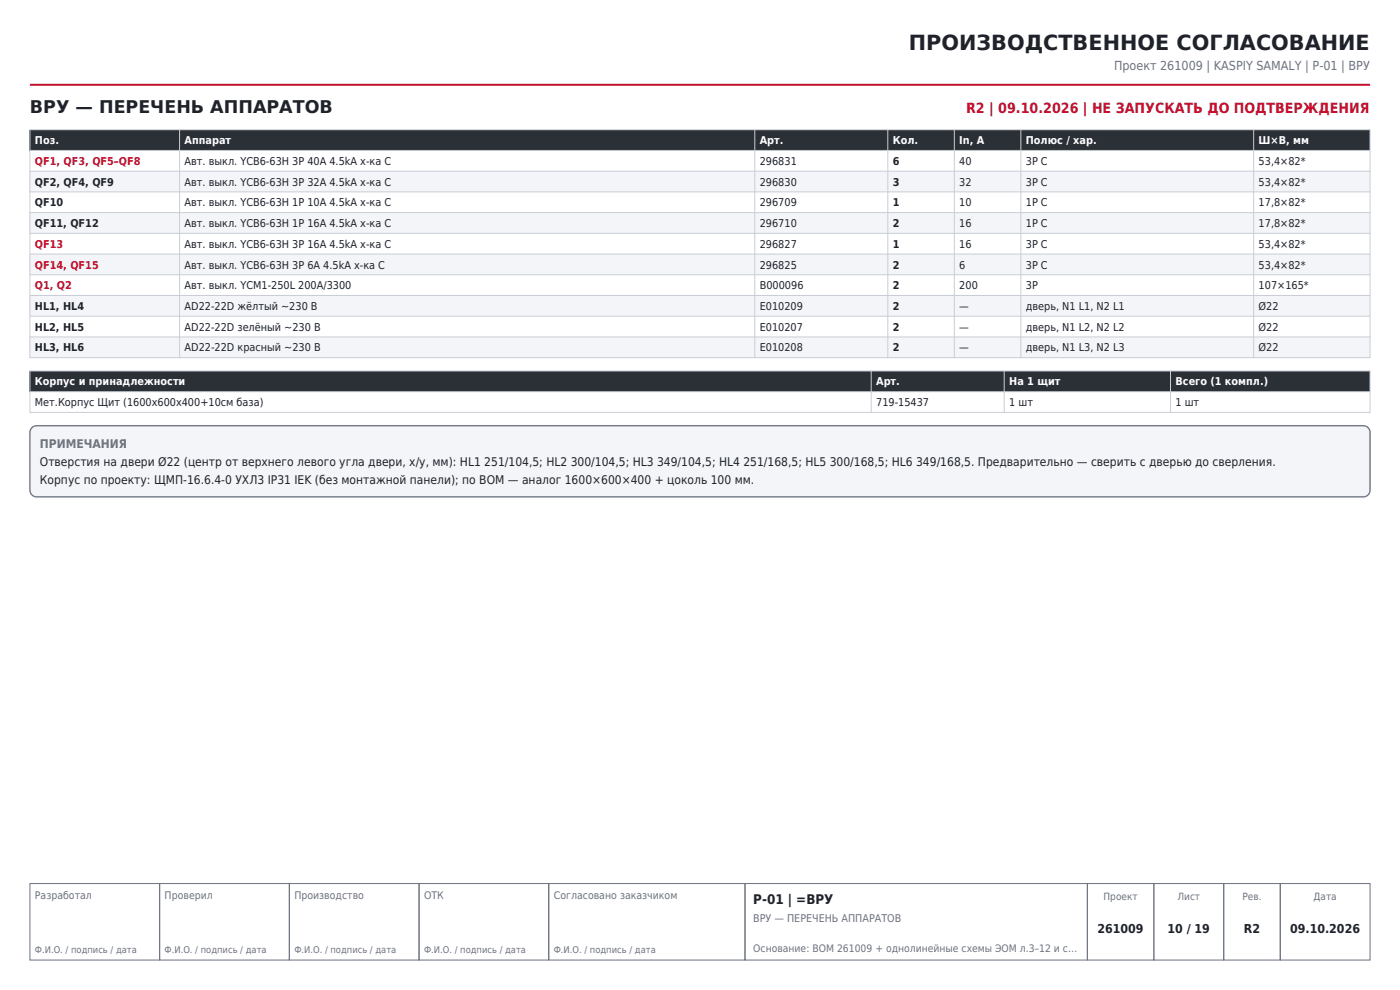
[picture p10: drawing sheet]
<svg xmlns="http://www.w3.org/2000/svg" width="297mm" height="210mm" viewBox="0 0 297 210" stroke-linecap="round" stroke-linejoin="round" font-family="sans-serif">
<defs><g id="words">
<text font-size="4.4" fill="#1f2329" x="192.8" y="10.6">ПРОИЗВОДСТВЕННОЕ СОГЛАСОВАНИЕ</text>
<text font-size="3.7" fill="#1f2329" x="6.3" y="24">ВРУ — ПЕРЕЧЕНЬ АППАРАТОВ</text>
<text font-size="3" fill="#c8102e" x="205" y="24">R2 | 09.10.2026 | НЕ ЗАПУСКАТЬ ДО ПОДТВЕРЖДЕНИЯ</text>
<text font-size="2.8" fill="#1f2329" x="159.8" y="191.7">P-01 | =ВРУ</text>
<text font-size="2.6" fill="#6b7280" x="236.3" y="14.8">Проект 261009 | KASPIY SAMALY | P-01 | ВРУ</text>
<g font-size="2.6" fill="#1f2329">
<text x="232.8" y="198">261009</text>
<text x="247.7" y="198">10 / 19</text>
<text x="263.9" y="198">R2</text>
<text x="273.7" y="198">09.10.2026</text>
</g>
<text font-size="2.5" fill="#6b7280" x="8.5" y="95">ПРИМЕЧАНИЯ</text>
<g font-size="2.5" fill="#1f2329">
<text x="8.5" y="98.8">Отверстия на двери Ø22 (центр от верхнего левого угла двери, x/y, мм): HL1 251/104,5; HL2 300/104,5; HL3 349/104,5; HL4 251/168,5; HL5 300/168,5; HL6 349/168,5. Предварительно — сверить с дверью до сверления.</text>
<text x="8.5" y="102.7">Корпус по проекту: ЩМП-16.6.4-0 УХЛ3 IP31 IEK (без монтажной панели); по BOM — аналог 1600×600×400 + цоколь 100 мм.</text>
</g>
<g font-size="2.3" fill="#fff">
<text x="7.4" y="30.6">Поз.</text>
<text x="39.2" y="30.6">Аппарат</text>
<text x="161.2" y="30.6">Арт.</text>
<text x="189.4" y="30.6">Кол.</text>
<text x="203.5" y="30.6">In, А</text>
<text x="217.6" y="30.6">Полюс / хар.</text>
<text x="267" y="30.6">Ш×В, мм</text>
<text x="7.4" y="81.8">Корпус и принадлежности</text>
<text x="185.9" y="81.8">Арт.</text>
<text x="214.1" y="81.8">На 1 щит</text>
<text x="249.4" y="81.8">Всего (1 компл.)</text>
</g>
<g font-size="2.3" fill="#c8102e">
<text x="7.4" y="35">QF1, QF3, QF5–QF8</text>
<text x="7.4" y="52.6">QF13</text>
<text x="7.4" y="57">QF14, QF15</text>
<text x="7.4" y="61.4">Q1, Q2</text>
</g>
<g font-size="2.3" fill="#1f2329">
<text x="39.2" y="35">Авт. выкл. YCB6-63H 3P 40А 4.5kA х-ка C</text>
<text x="161.2" y="35">296831</text>
<text x="189.4" y="35">6</text>
<text x="203.5" y="35">40</text>
<text x="217.6" y="35">3P C</text>
<text x="267" y="35">53,4×82*</text>
<text x="7.4" y="39.4">QF2, QF4, QF9</text>
<text x="39.2" y="39.4">Авт. выкл. YCB6-63H 3P 32А 4.5kA х-ка C</text>
<text x="161.2" y="39.4">296830</text>
<text x="189.4" y="39.4">3</text>
<text x="203.5" y="39.4">32</text>
<text x="217.6" y="39.4">3P C</text>
<text x="267" y="39.4">53,4×82*</text>
<text x="7.4" y="43.8">QF10</text>
<text x="39.2" y="43.8">Авт. выкл. YCB6-63H 1P 10А 4.5kA х-ка C</text>
<text x="161.2" y="43.8">296709</text>
<text x="189.4" y="43.8">1</text>
<text x="203.5" y="43.8">10</text>
<text x="217.6" y="43.8">1P C</text>
<text x="267" y="43.8">17,8×82*</text>
<text x="7.4" y="48.2">QF11, QF12</text>
<text x="39.2" y="48.2">Авт. выкл. YCB6-63H 1P 16А 4.5kA х-ка C</text>
<text x="39.2" y="52.6">Авт. выкл. YCB6-63H 3P 16А 4.5kA х-ка C</text>
<text x="161.2" y="48.2">296710</text>
<text x="161.2" y="52.6">296827</text>
<text x="189.4" y="48.2">2</text>
<text x="189.4" y="52.6">1</text>
<text x="203.5" y="48.2">16</text>
<text x="203.5" y="52.6">16</text>
<text x="217.6" y="48.2">1P C</text>
<text x="217.6" y="52.6">3P C</text>
<text x="267" y="48.2">17,8×82*</text>
<text x="267" y="52.6">53,4×82*</text>
<text x="39.2" y="57">Авт. выкл. YCB6-63H 3P 6А 4.5kA х-ка C</text>
<text x="161.2" y="57">296825</text>
<text x="189.4" y="57">2</text>
<text x="203.5" y="57">6</text>
<text x="217.6" y="57">3P C</text>
<text x="267" y="57">53,4×82*</text>
<text x="7.4" y="65.8">HL1, HL4</text>
<text x="39.2" y="61.4">Авт. выкл. YCM1-250L 200A/3300</text>
<text x="39.2" y="65.8">AD22-22D жёлтый ~230 В</text>
<text x="161.2" y="61.4">B000096</text>
<text x="161.2" y="65.8">E010209</text>
<text x="189.4" y="61.4">2</text>
<text x="189.4" y="65.8">2</text>
<text x="203.5" y="61.4">200</text>
<text x="203.5" y="65.8">—</text>
<text x="217.6" y="61.4">3P</text>
<text x="217.6" y="65.8">дверь, N1 L1, N2 L1</text>
<text x="267" y="61.4">107×165*</text>
<text x="267" y="65.8">Ø22</text>
<text x="7.4" y="70.1">HL2, HL5</text>
<text x="39.2" y="70.1">AD22-22D зелёный ~230 В</text>
<text x="161.2" y="70.1">E010207</text>
<text x="189.4" y="70.1">2</text>
<text x="203.5" y="70.1">—</text>
<text x="217.6" y="70.1">дверь, N1 L2, N2 L2</text>
<text x="267" y="70.1">Ø22</text>
<text x="7.4" y="74.5">HL3, HL6</text>
<text x="39.2" y="74.5">AD22-22D красный ~230 В</text>
<text x="161.2" y="74.5">E010208</text>
<text x="189.4" y="74.5">2</text>
<text x="203.5" y="74.5">—</text>
<text x="217.6" y="74.5">дверь, N1 L3, N2 L3</text>
<text x="267" y="74.5">Ø22</text>
<text x="7.4" y="86.2">Мет.Корпус Щит (1600x600x400+10см база)</text>
<text x="185.9" y="86.2">719-15437</text>
<text x="214.1" y="86.2">1 шт</text>
<text x="249.4" y="86.2">1 шт</text>
</g>
<text font-size="2.3" fill="#6b7280" x="159.8" y="195.5">ВРУ — ПЕРЕЧЕНЬ АППАРАТОВ</text>
<g font-size="2.2" fill="#6b7280">
<text x="7.4" y="190.6">Разработал</text>
<text x="34.9" y="190.6">Проверил</text>
<text x="62.4" y="190.6">Производство</text>
<text x="90" y="190.6">ОТК</text>
<text x="117.5" y="190.6">Согласовано заказчиком</text>
<text x="159.8" y="201.9">Основание: BOM 261009 + однолинейные схемы ЭОМ л.3–12 и с…</text>
</g>
<g font-size="2.1" fill="#6b7280">
<text x="234.1" y="190.9">Проект</text>
<text x="249.8" y="190.9">Лист</text>
<text x="263.6" y="190.9">Рев.</text>
<text x="278.7" y="190.9">Дата</text>
</g>
<g font-size="2" fill="#6b7280">
<text x="7.4" y="202.2">Ф.И.О. / подпись / дата</text>
<text x="34.9" y="202.2">Ф.И.О. / подпись / дата</text>
<text x="62.4" y="202.2">Ф.И.О. / подпись / дата</text>
<text x="90" y="202.2">Ф.И.О. / подпись / дата</text>
<text x="117.5" y="202.2">Ф.И.О. / подпись / дата</text>
</g>
</g></defs>
<path d="M6.3 18h284.4" fill="none" stroke="#c8102e" stroke-width=".42"/>
<path d="M6.3 187.4h27.6v16.2h-27.6zM33.9 187.4h27.5v16.2h-27.5zM61.4 187.4h27.5v16.2h-27.5zM88.9 187.4h27.5v16.2h-27.5zM116.4 187.4h41.6v16.2h-41.6zM158 187.4h72.7v16.2h-72.7zM230.7 187.4h14.1v16.2h-14.1zM244.8 187.4h14.8v16.2h-14.8zM259.6 187.4h12v16.2h-12zM271.6 187.4h19.1v16.2h-19.1z" fill="none" stroke="#6b7280" stroke-width=".21"/>
<path d="M6.3 27.5h284.4v4.4h-284.4z" fill-rule="evenodd" fill="#2b2f36"/>
<g fill="#f3f5f8">
<path d="M6.3 36.3h284.4v4.4h-284.4z" fill-rule="evenodd"/>
<path d="M6.3 45.1h284.4v4.4h-284.4z" fill-rule="evenodd"/>
<path d="M6.3 53.9h284.4v4.4h-284.4z" fill-rule="evenodd"/>
<path d="M6.3 62.7h284.4v4.4h-284.4z" fill-rule="evenodd"/>
<path d="M6.3 71.5h284.4v4.4h-284.4z" fill-rule="evenodd"/>
</g>
<g fill="none" stroke="#c9ced6" stroke-width=".21">
<path d="M6.3 27.5h284.4v48.4h-284.4zM6.3 31.9h284.4M6.3 36.3h284.4M38.1 27.5v48.4M160.1 27.5v48.4M188.3 27.5v48.4M202.5 27.5v48.4M216.6 27.5v48.4M266 27.5v48.4M6.3 40.7h284.4M6.3 45.1h284.4M6.3 49.5h284.4"/>
<path d="M6.3 53.9h284.4M6.3 58.3h284.4M6.3 62.7h284.4M6.3 67.1h284.4M6.3 71.5h284.4"/>
</g>
<path d="M6.3 78.7h284.4v4.4h-284.4z" fill-rule="evenodd" fill="#2b2f36"/>
<path d="M6.3 78.7h284.4v8.8h-284.4zM184.8 78.7v8.8M213 78.7v8.8M248.3 78.7v8.8M6.3 83.1h284.4" fill="none" stroke="#c9ced6" stroke-width=".21"/>
<path d="M6.6 90.9l.7-.5 .5-.1h281.4a1.41 1.41 0 0 1 1.5 1.4v12.3a1.41 1.41 0 0 1-1.5 1.4h-281.4a1.41 1.41 0 0 1-1.5-1.4v-12.3z" fill-rule="evenodd" fill="#f3f5f8" stroke="#6b7280" stroke-width=".28"/>
<use href="#words"/>
</svg>
